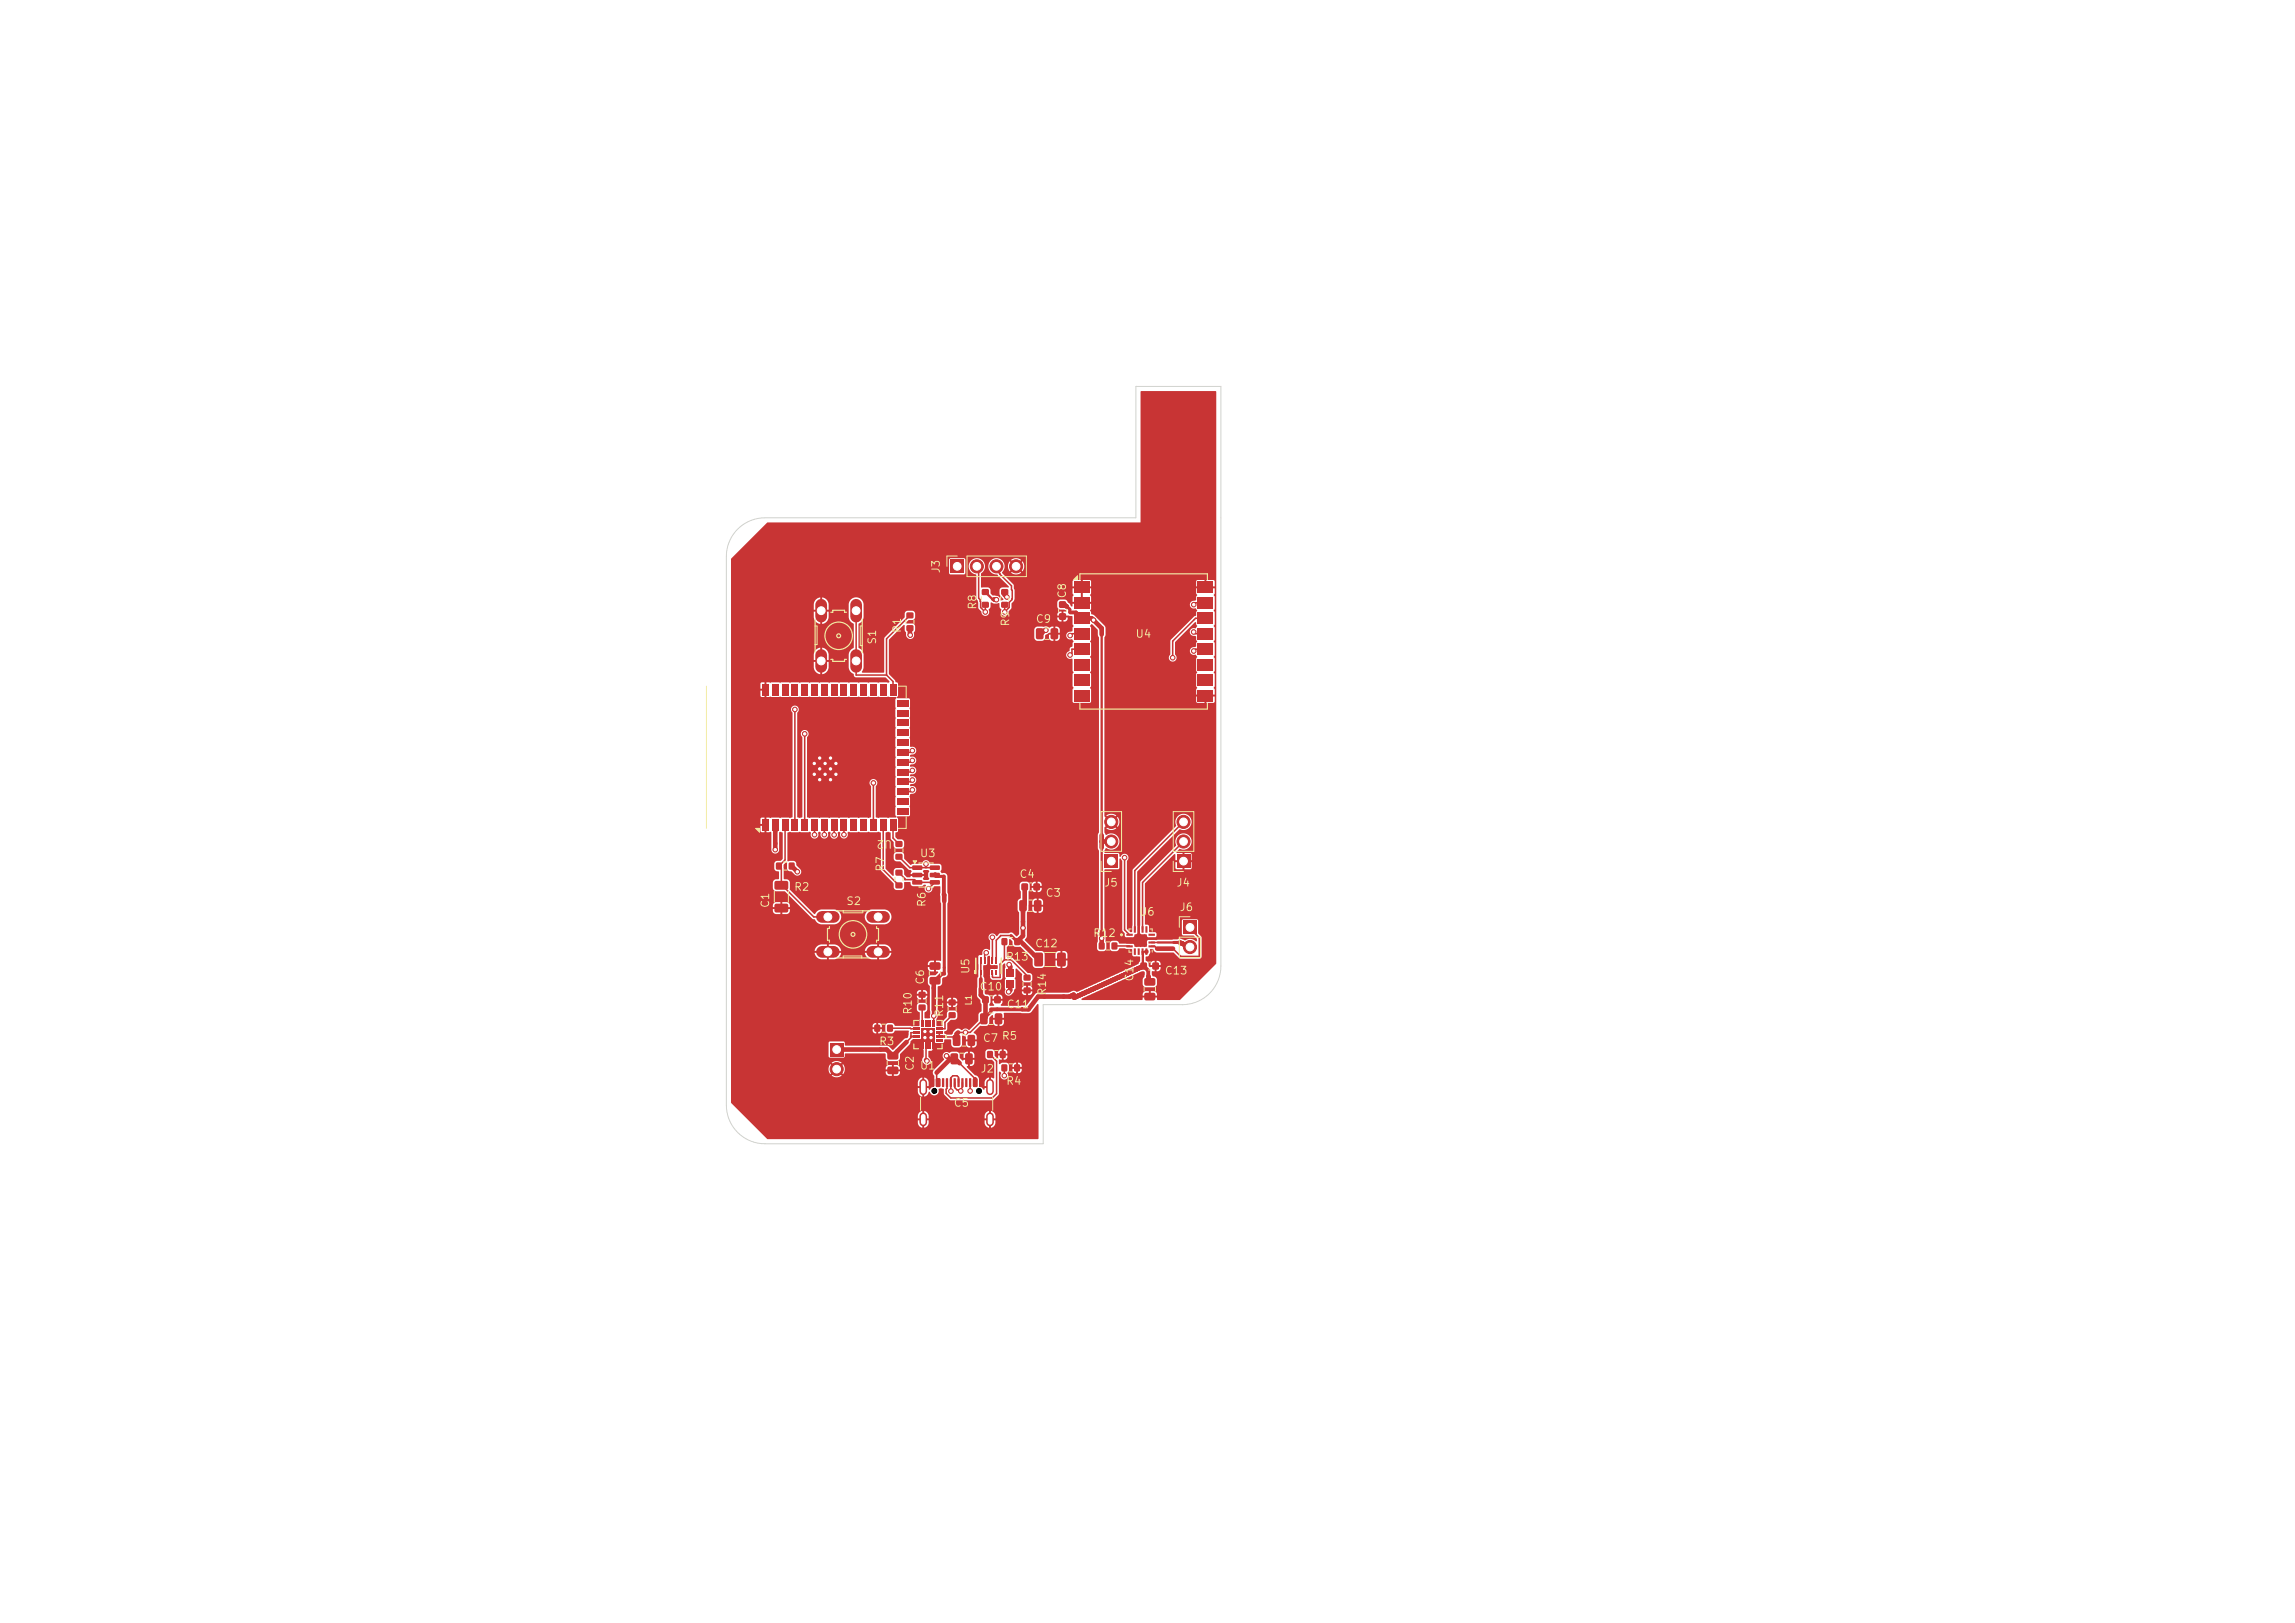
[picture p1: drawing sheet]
<svg xmlns="http://www.w3.org/2000/svg" width="297mm" height="210mm" viewBox="0 0 297 210" stroke-linecap="round" stroke-linejoin="round" font-family="sans-serif">
<defs><g id="words">
<g font-size="1" fill="#f2eda1">
<text x="121.9" y="74.3" transform="rotate(-90 121.9 74.3)">J3</text>
<text x="138.2" y="77.5" transform="rotate(-90 138.2 77.5)">C8</text>
<text x="113.6" y="83.5" transform="rotate(-90 113.6 83.5)">S1</text>
<text x="116.8" y="82" transform="rotate(-90 116.8 82)">R1</text>
<text x="126.6" y="79" transform="rotate(-90 126.6 79)">R8</text>
<text x="130.9" y="81.1" transform="rotate(-90 130.9 81.1)">R9</text>
<text x="134" y="80.8">C9</text>
<text x="146.9" y="82.8">U4</text>
<text x="114.7" y="112.9" transform="rotate(-90 114.7 112.9)">R7</text>
<text x="115.5" y="108.5" transform="rotate(-180 115.5 108.5)">U2</text>
<text x="119" y="111.2">U3</text>
<text x="131.8" y="113.8">C4</text>
<text x="99.8" y="117.6" transform="rotate(-90 99.8 117.6)">C1</text>
<text x="102.7" y="115.5">R2</text>
<text x="109.4" y="117.4">S2</text>
<text x="120" y="117.4" transform="rotate(-90 120 117.4)">R6</text>
<text x="135.2" y="116.3">C3</text>
<text x="142.8" y="115">J5</text>
<text x="147.3" y="118.7">U6</text>
<text x="152.2" y="115">J4</text>
<text x="152.6" y="118.1">J6</text>
<text x="130.1" y="124.5">R13</text>
<text x="133.9" y="122.8">C12</text>
<text x="141.4" y="121.5">R12</text>
<text x="118.2" y="131.4" transform="rotate(-90 118.2 131.4)">R10</text>
<text x="119.8" y="127.5" transform="rotate(-90 119.8 127.5)">C6</text>
<text x="122.3" y="131.7" transform="rotate(-90 122.3 131.7)">R11</text>
<text x="125.7" y="126.1" transform="rotate(-90 125.7 126.1)">U5</text>
<text x="126.7" y="128.4">C10</text>
<text x="130.2" y="130.7">C11</text>
<text x="135.6" y="128.9" transform="rotate(-90 135.6 128.9)">R14</text>
<text x="146.9" y="127.1" transform="rotate(-90 146.9 127.1)">C14</text>
<text x="150.7" y="126.3">C13</text>
<text x="113.7" y="135.5">R3</text>
<text x="127.1" y="135.1">C7</text>
<text x="129.6" y="134.8">R5</text>
<text x="118.5" y="138.7" transform="rotate(-90 118.5 138.7)">C2</text>
<text x="119" y="138.6">U1</text>
<text x="123.3" y="143.5">C5</text>
<text x="126.8" y="139">J2</text>
<text x="130.1" y="140.6">R4</text>
</g>
<text font-size=".8" fill="#f2eda1" x="125.9" y="130.2" transform="rotate(-90 125.9 130.2)">L1</text>
</g></defs>
<g fill="#c83434">
<path d="M98.6 106h.9v1.5h-.9z"/>
<path d="M99.9 106h.9v1.5h-.9z"/>
<path d="M101.1 106h.9v1.5h-.9z"/>
<path d="M102.4 106h.9v1.5h-.9z"/>
<path d="M103.7 106h.9v1.5h-.9z"/>
<path d="M105 106h.9v1.5h-.9z"/>
<path d="M106.2 106h.9v1.5h-.9z"/>
<path d="M107.5 106h.9v1.5h-.9z"/>
<path d="M108.8 106h.9v1.5h-.9z"/>
<path d="M110 106h.9v1.5h-.9z"/>
<path d="M111.3 106h.9v1.5h-.9z"/>
<path d="M112.6 106h.9v1.5h-.9z"/>
<path d="M113.8 106h.9v1.5h-.9z"/>
<path d="M115.1 106h.9v1.5h-.9z"/>
<path d="M116.1 104.5h1.5v.9h-1.5z"/>
<path d="M116.1 103.3h1.5v.9h-1.5z"/>
<path d="M116.1 102h1.5v.9h-1.5z"/>
<path d="M116.1 100.7h1.5v.9h-1.5z"/>
<path d="M116.1 99.4h1.5v.9h-1.5z"/>
<path d="M116.1 98.2h1.5v.9h-1.5z"/>
<path d="M116.1 96.9h1.5v.9h-1.5z"/>
<path d="M116.1 95.6h1.5v.9h-1.5z"/>
<path d="M116.1 94.4h1.5v.9h-1.5z"/>
<path d="M116.1 93.1h1.5v.9h-1.5z"/>
<path d="M116.1 91.8h1.5v.9h-1.5z"/>
<path d="M116.1 90.6h1.5v.9h-1.5z"/>
<path d="M115.1 88.5h.9v1.5h-.9z"/>
<path d="M113.8 88.5h.9v1.5h-.9z"/>
<path d="M112.6 88.5h.9v1.5h-.9z"/>
<path d="M111.3 88.5h.9v1.5h-.9z"/>
<path d="M110 88.5h.9v1.5h-.9z"/>
<path d="M108.8 88.5h.9v1.5h-.9z"/>
<path d="M107.5 88.5h.9v1.5h-.9z"/>
<path d="M106.2 88.5h.9v1.5h-.9z"/>
<path d="M105 88.5h.9v1.5h-.9z"/>
<path d="M103.7 88.5h.9v1.5h-.9z"/>
<path d="M102.4 88.5h.9v1.5h-.9z"/>
<path d="M101.1 88.5h.9v1.5h-.9z"/>
<path d="M99.9 88.5h.9v1.5h-.9z"/>
<path d="M98.6 88.5h.9v1.5h-.9z"/>
</g>
<g fill="#c83434" stroke="#c83434" stroke-width=".13">
<circle cx="106.1" cy="100.9" r=".3"/>
<circle cx="107.5" cy="100.9" r=".3"/>
<circle cx="105.4" cy="100.2" r=".3"/>
<circle cx="106.8" cy="100.2" r=".3"/>
<circle cx="108.2" cy="100.2" r=".3"/>
<circle cx="106.1" cy="99.5" r=".3"/>
</g>
<path d="M104.8 97.5h3.9v3.9h-3.9z" fill="#c83434"/>
<g fill="#c83434" stroke="#c83434" stroke-width=".13">
<circle cx="107.5" cy="99.5" r=".3"/>
<circle cx="105.4" cy="98.8" r=".3"/>
<circle cx="106.8" cy="98.8" r=".3"/>
<circle cx="108.2" cy="98.8" r=".3"/>
<circle cx="106.1" cy="98.1" r=".3"/>
<circle cx="107.5" cy="98.1" r=".3"/>
</g>
<g fill="#c83434">
<path d="M114.8 132.6h.7v.9h-.7z"/>
<path d="M113.2 132.6h.7v.9h-.7z"/>
<path d="M123 72.4h1.7v1.7h-1.7z"/>
</g>
<g fill="#c83434" stroke="#c83434" stroke-width=".13">
<circle cx="126.4" cy="73.3" r=".85"/>
<circle cx="129" cy="73.3" r=".85"/>
<circle cx="131.5" cy="73.3" r=".85"/>
</g>
<g fill="#c83434">
<path d="M100.3 117l.2-.1h1.4l.1 .3v.7l-.2 .2h-1.4l-.2-.3z"/>
<path d="M100.3 114.1l.2-.1h1.4l.1 .2v.8l-.2 .1h-1.4l-.2-.2z"/>
<path d="M142.2 122h.7v.8h-.7z"/>
<path d="M143.9 122h.7v.8h-.7z"/>
<path d="M132.2 114.3h.2h.6l.1 .2-.1 .7h-.2h-.6v-.2z"/>
<path d="M133.8 114.3h.1h.6l.1 .2-.1 .7h-.1h-.6l-.1-.2z"/>
<path d="M114.9 136.2l.2-.1h1l.2 .3v.6l-.3 .1h-1l-.2-.2z"/>
<path d="M114.9 138.1l.2-.1h1l.2 .3v.6l-.3 .1h-1l-.2-.2z"/>
<path d="M126.9 131.2l.7-.1 .2 .2v1l-.1 .2-.6 .1-.3-.2v-1z"/>
<path d="M128.8 131.2l.7-.1 .2 .2v1l-.1 .2-.6 .1-.3-.2v-1z"/>
<path d="M118.1 112h1.2l.1 .1v.4l-.2 .1h-1.1l-.1-.2z"/>
<path d="M118.1 113l1.2-.1 .1 .2v.3l-.2 .1h-1.1l-.1-.1z"/>
<path d="M118.1 113.9h1.2l.1 .1v.4l-.2 .1h-1.1l-.1-.2z"/>
<path d="M120.4 113.9h1.2v.1v.4l-.1 .1h-1.1l-.1-.2z"/>
<path d="M120.4 113l1.2-.1v.2v.3l-.1 .1h-1.1l-.1-.1z"/>
<path d="M120.4 112h1.2v.1v.4l-.1 .1h-1.1l-.1-.2z"/>
<path d="M125 136.4l.6-.1 .3 .1v1.1l-.2 .2h-.6l-.2-.1v-1.1z"/>
<path d="M123.1 136.4l.6-.1 .3 .1v1.1l-.2 .2h-.6l-.2-.1v-1.1z"/>
<path d="M117.3 80.9h.9v.7h-.9z"/>
<path d="M117.3 79.3h.9v.7h-.9z"/>
<path d="M129.6 77.9h.8v.7h-.8z"/>
<path d="M129.6 76.3h.8v.6h-.8z"/>
<path d="M122.8 131h.8v.7h-.8z"/>
<path d="M122.8 129.4h.8v.6h-.8z"/>
<path d="M120.3 126.5l.2-.1h1.1l.1 .3v.5l-.2 .2h-1.1l-.1-.2z"/>
<path d="M120.3 124.6l.2-.1h1.1l.1 .3v.5l-.2 .2h-1.1l-.1-.2z"/>
<path d="M130.2 126.8h1v1h-1z"/>
<path d="M130.2 125.4h1v1h-1z"/>
<path d="M143 110.6h1.7v1.7h-1.7z"/>
</g>
<g fill="#c83434" stroke="#c83434" stroke-width=".13">
<circle cx="143.8" cy="108.9" r=".85"/>
<circle cx="143.8" cy="106.3" r=".85"/>
</g>
<g fill="#c83434">
<path d="M118.9 130h.8v.7h-.8z"/>
<path d="M118.9 128.4h.8v.7h-.8z"/>
<path d="M132.5 126.2h.8v.6h-.8z"/>
<path d="M132.5 127.8h.8v.7h-.8z"/>
<path d="M131.3 121.4h.7v.9h-.7z"/>
<path d="M129.6 121.4h.7v.9h-.7z"/>
<path d="M152.3 110.6h1.7v1.7h-1.7z"/>
</g>
<g fill="#c83434" stroke="#c83434" stroke-width=".13">
<circle cx="153.2" cy="108.9" r=".85"/>
<circle cx="153.2" cy="106.3" r=".85"/>
</g>
<path d="M153.2 119.2h1.6v1.7h-1.6z" fill="#c83434"/>
<circle cx="154" cy="122.5" r=".85" fill="#c83434" stroke="#c83434" stroke-width=".13"/>
<g fill="#c83434">
<path d="M127.1 129l.2-.1 .6 .1 .1 .1-.1 .7h-.1h-.7v-.2z"/>
<path d="M128.7 129l.2-.1 .6 .1v.1v.7h-.2h-.6l-.1-.2z"/>
<path d="M147.6 124.6l.2-.1 .6 .1v.2v.6l-.2 .1-.6-.1-.1-.1z"/>
<path d="M149.2 124.6l.1-.1 .6 .1 .1 .2-.1 .6-.1 .1-.6-.1-.1-.1z"/>
<path d="M137.1 77.8h.1h.7l.1 .2-.1 .6-.1 .1-.7-.1-.1-.1z"/>
<path d="M137.1 79.4l.1-.1 .7 .1 .1 .2-.1 .6h-.1h-.7l-.1-.2z"/>
<path d="M132 116.5h.6l.3 .1v1.1l-.2 .2h-.6l-.2-.1v-1.1z"/>
<path d="M133.9 116.5h.6l.3 .1v1.1l-.2 .2h-.6l-.2-.1v-1.1z"/>
<path d="M133.9 123.3h.8l.3 .1v1.4l-.2 .2-.7 .1-.2-.2-.1-1.4z"/>
<path d="M136.9 123.3h.8l.2 .1v1.4l-.1 .2-.8 .1-.2-.2v-1.4z"/>
<path d="M118.2 133h.8v.3h-.8z"/>
<path d="M118.2 133.5h.8v.3h-.8z"/>
<path d="M118.2 134h.8v.3h-.8z"/>
<path d="M118.2 134.5h.8v.3h-.8z"/>
<path d="M119.2 134.9h.3v.9h-.3z"/>
<path d="M119.7 134.9h.3v.9h-.3z"/>
<path d="M120.2 134.9h.3v.9h-.3z"/>
<path d="M120.7 134.9h.3v.9h-.3z"/>
<path d="M121.1 134.5h.9v.3h-.9z"/>
<path d="M121.1 134h.9v.3h-.9z"/>
<path d="M121.1 133.5h.9v.3h-.9z"/>
<path d="M121.1 133h.9v.3h-.9z"/>
<path d="M120.7 132h.3v.8h-.3z"/>
<path d="M120.2 132h.3v.8h-.3z"/>
<path d="M119.7 132h.3v.8h-.3z"/>
<path d="M119.2 132h.3v.8h-.3z"/>
</g>
<g fill="#c83434" stroke="#c83434" stroke-width=".13">
<circle cx="119.7" cy="133.5" r=".3"/>
<circle cx="119.7" cy="134.3" r=".3"/>
</g>
<path d="M119.2 133h1.7v1.7h-1.7z" fill="#c83434"/>
<g fill="#c83434" stroke="#c83434" stroke-width=".13">
<circle cx="120.5" cy="133.5" r=".3"/>
<circle cx="120.5" cy="134.3" r=".3"/>
</g>
<g fill="#c83434">
<path d="M115.9 112.6h.8v.7h-.8z"/>
<path d="M115.9 114.2h.8v.7h-.8z"/>
<path d="M120.3 139.6l.4-.1 .2 .1v.9l-.1 .1-.4 .1-.1-.1z"/>
<path d="M121.1 139.6l.4-.1 .2 .1v.9l-.1 .1-.4 .1-.1-.1z"/>
<path d="M122.4 139.5l.3 .1v1l-.1 .1-.2-.1z"/>
<path d="M123.4 139.5l.3 .1v1l-.1 .1-.2-.1z"/>
<path d="M123.9 139.5l.3 .1v1l-.1 .1-.2-.1z"/>
<path d="M124.9 139.5l.3 .1v1l-.1 .1-.2-.1z"/>
<path d="M125.9 139.6l.4-.1 .2 .1v.9l-.1 .1-.4 .1-.1-.1z"/>
<path d="M126.7 139.6l.4-.1 .2 .1v.9l-.1 .1-.4 .1-.1-.1z"/>
<path d="M125.4 139.5l.3 .1v1l-.1 .1-.2-.1z"/>
<path d="M124.4 139.5l.3 .1v1l-.1 .1-.2-.1z"/>
<path d="M122.9 139.5l.3 .1v1l-.1 .1-.2-.1z"/>
<path d="M121.9 139.5l.3 .1v1l-.1 .1-.2-.1z"/>
</g>
<path d="M119.5 140.1v1.1M119.5 144.4v.8M128.1 140.1v1.1M128.1 144.4v.8" fill="none" stroke="#c83434" stroke-width="1"/>
<g fill="#c83434">
<path d="M148.1 126.6h.2h1.1l.1 .2v.6l-.2 .2-1.1-.1-.1-.2z"/>
<path d="M148.1 128.5h.2h1.1l.1 .2v.6l-.2 .2-1.1-.1-.1-.2z"/>
<path d="M145.8 120.8h.8v.3h-.8z"/>
<path d="M145.8 121.3h.8v.3h-.8z"/>
<path d="M145.8 121.8h.8v.3h-.8z"/>
<path d="M145.8 122.3h.8v.3h-.8z"/>
<path d="M146.7 122.7h.3v.9l-.3-.1z"/>
<path d="M147.2 122.7h.3v.9l-.3-.1z"/>
<path d="M147.7 122.7h.3v.9l-.3-.1z"/>
<path d="M148.2 122.7h.3v.9l-.3-.1z"/>
<path d="M148.6 122.3h.8l.1 .3h-.9z"/>
<path d="M148.6 121.8h.8l.1 .3h-.9z"/>
<path d="M148.6 121.3h.8l.1 .3h-.9z"/>
<path d="M148.6 120.8h.8l.1 .3h-.9z"/>
<path d="M148.2 119.9h.3v.8h-.3z"/>
<path d="M147.7 119.9h.3v.8h-.3z"/>
<path d="M147.2 119.9h.3v.8h-.3z"/>
<path d="M146.7 119.9h.3v.8h-.3z"/>
<path d="M147.1 121.2h1.1v1.1h-1.1z"/>
<path d="M131.3 137.8h.7v.8h-.7z"/>
<path d="M129.6 137.8h.7v.8h-.7z"/>
</g>
<path d="M106.3 78.3v1.5M110.8 78.3v1.5M106.3 84.8v1.5M110.8 84.8v1.5" fill="none" stroke="#c83434" stroke-width="1.5"/>
<g fill="#c83434">
<path d="M102.1 111.6h.7v.9h-.7z"/>
<path d="M100.5 111.6h.6v.9h-.6z"/>
<path d="M125.3 134l.6-.1 .3 .1v1.1l-.2 .2h-.6l-.2-.1v-1.1z"/>
<path d="M123.4 134l.6-.1 .3 .1v1.1l-.2 .2h-.6l-.2-.1v-1.1z"/>
<path d="M115.9 110.5h.8v.7h-.8z"/>
<path d="M115.9 108.9h.8v.6h-.8z"/>
<path d="M139 75.3h2v1.5h-2z"/>
<path d="M139 77.3h2v1.5h-2z"/>
<path d="M139 79.3h2v1.5h-2z"/>
<path d="M139 81.3h2v1.5h-2z"/>
<path d="M139 83.3h2v1.5h-2z"/>
<path d="M139 85.3h2v1.5h-2z"/>
<path d="M139 87.3h2v1.5h-2z"/>
<path d="M139 89.3h2v1.5h-2z"/>
<path d="M155 89.3h2v1.5h-2z"/>
<path d="M155 87.3h2v1.5h-2z"/>
<path d="M155 85.3h2v1.5h-2z"/>
<path d="M155 83.3h2v1.5h-2z"/>
<path d="M155 81.3h2v1.5h-2z"/>
<path d="M155 79.3h2v1.5h-2z"/>
<path d="M155 77.3h2v1.5h-2z"/>
<path d="M155 75.3h2v1.5h-2z"/>
<path d="M134.1 81.3h.7l.2 .1 .1 1.1-.2 .2h-.6l-.2-.1-.1-1.1z"/>
<path d="M136 81.3h.7l.2 .1 .1 1.1-.2 .2h-.6l-.2-.1-.1-1.1z"/>
<path d="M126.8 125.6h.3v.6h-.3z"/>
<path d="M127.3 125.6h.3v.6h-.3z"/>
<path d="M127.8 125.6h.3v.6h-.3z"/>
<path d="M128.3 125.6h.3v.6h-.3z"/>
<path d="M128.8 125.6h.3v.6h-.3z"/>
<path d="M128.8 123.8h.3v.9h-.3z"/>
<path d="M128.3 123.8h.3v.9h-.3z"/>
<path d="M127.8 123.8h.3v1.3h-.3z"/>
<path d="M127.3 123.8h.3v.9h-.3z"/>
<path d="M126.8 123.8h.3v.9h-.3z"/>
<path d="M127.1 77.9h.8v.7h-.8z"/>
<path d="M127.1 76.3h.8v.6h-.8z"/>
<path d="M127.8 136h.7v.9h-.7z"/>
<path d="M129.4 136h.7v.9h-.7z"/>
</g>
<path d="M106.4 118.6h1.5M112.9 118.6h1.5M106.4 123.2h1.5M112.9 123.2h1.5" fill="none" stroke="#c83434" stroke-width="1.5"/>
<path d="M107.4 135h1.7v1.7h-1.7z" fill="#c83434"/>
<g fill="#c83434" stroke="#c83434" stroke-width=".13">
<circle cx="108.3" cy="138.3" r=".85"/>
<circle cx="132.4" cy="120.1" r=".3"/>
<circle cx="130.3" cy="77.3" r=".3"/>
<circle cx="141.5" cy="80.2" r=".3"/>
<circle cx="103.2" cy="112.8" r=".3"/>
<circle cx="100.3" cy="109.9" r=".3"/>
<circle cx="128.9" cy="77.6" r=".3"/>
<circle cx="142.6" cy="121.4" r=".3"/>
<circle cx="135.4" cy="81.6" r=".3"/>
<circle cx="117.8" cy="82.2" r=".3"/>
<circle cx="127.5" cy="79.2" r=".3"/>
<circle cx="102.9" cy="91.8" r=".3"/>
<circle cx="130" cy="79.2" r=".3"/>
<circle cx="104.1" cy="95" r=".3"/>
<circle cx="105.4" cy="108" r=".3"/>
<circle cx="106.7" cy="108" r=".3"/>
<circle cx="107.9" cy="108" r=".3"/>
<circle cx="145.5" cy="111" r=".3"/>
<circle cx="109.2" cy="108" r=".3"/>
<circle cx="138.5" cy="84.8" r=".3"/>
<circle cx="113" cy="101.3" r=".3"/>
<circle cx="138.5" cy="82.2" r=".3"/>
<circle cx="118.1" cy="102.2" r=".3"/>
<circle cx="154.5" cy="78.2" r=".3"/>
<circle cx="118.1" cy="100.9" r=".3"/>
<circle cx="118.1" cy="99.7" r=".3"/>
<circle cx="151.8" cy="85.1" r=".3"/>
<circle cx="118.1" cy="98.4" r=".3"/>
<circle cx="154.5" cy="84.2" r=".3"/>
<circle cx="118.1" cy="97.1" r=".3"/>
<circle cx="154.5" cy="81.8" r=".3"/>
<circle cx="124.9" cy="133.6" r=".3"/>
<circle cx="120" cy="137.3" r=".3"/>
<circle cx="119.8" cy="111.8" r=".3"/>
<circle cx="124.3" cy="141.2" r=".3"/>
<circle cx="123.1" cy="141.2" r=".3"/>
<circle cx="120.2" cy="115" r=".3"/>
<circle cx="122.5" cy="136.6" r=".3"/>
<circle cx="120.8" cy="131.5" r=".3"/>
<circle cx="130.5" cy="128.3" r=".3"/>
<circle cx="127.6" cy="123.3" r=".3"/>
<circle cx="130.6" cy="124.8" r=".3"/>
<circle cx="128.4" cy="121.3" r=".3"/>
<circle cx="125.5" cy="141.2" r=".3"/>
<circle cx="130" cy="139.2" r=".3"/>
</g>
<path d="M127.5 76.6l1 1M142.6 82.1v26M142.6 109.7v10.9M117.9 134.1h.7M121.6 134.1h.6M147.9 123.3v1.8M149.8 122h2.1" fill="none" stroke="#c83434" stroke-width=".3"/>
<g fill="none" stroke="#c83434" stroke-width=".6">
<path d="M127.5 76.6h.1M128.6 77.6h.3M130 76.6v.4l.3 .3M137.5 78.2l.5 .3M117.8 81.3v.9M135.3 81.6h-.2l-.4 .4h-.2M140 80h1.3l1.3 1.3v.8M100.3 106.7v3.2M102.5 112.1l.7 .7M121 113.2l.2 .1M122.1 115.8l.1 .8M132.6 114.8v2.2l-.2 .2v3.9l-.8 .7"/>
<path d="M142.6 108.1v1.6M142.6 108.9h1.2M117.3 134.8l-1.8 1.8-.8-.8h-6.4M119.8 137.2l.2 .1M121 126.9l-.2 .2v3.6M122.5 136.6l.4 .5M122.9 137.1l.7-.1 .6 .6M122.9 137.1l-1.7 1.7M124 133.6l-.2 .2v.8l-.2-.2v-.2M126.9 128v.8l.6 .6v2.2M127.5 131.6l-.2 .2M127.5 131.6h.1"/>
<path d="M130.6 124.9l.1 .2v.8M130.7 127.3v.8l-.2 .2M131.9 121.6l2.5 2.6M142.6 120.6v1.8M148 125l-9 4.1-.1-.4-.4 .3h-4.2l-1.2 1.6h-.8M148.4 123.1l-.1 .1M148.6 126.4l.2 .7M149.7 122.8h2.1M152.7 122l1.3 .6M154 120l.1 .3M154 122.5v.1"/>
</g>
<g fill="none" stroke="#c83434" stroke-width=".2">
<path d="M110.8 79v8.3h3.9M117.8 79.6l-3.1 3.1v4.6M126.4 73.3l.2 .5v3.6l.2 .2 .1 1 .6 .6M127.5 78.3v.9M127.5 79.2h.1M129 73.3l.4 1 1.5 1.5 .1 1.7-.4 .5v.6l-.6 .6v-.9M156 78h-1.3l-.2 .2M102.9 91.8v14.9M104.1 95v11.7M114.7 87.3l.9 .9v1M118.1 98.4h.1M118.1 98.4l-.3 .2h-1"/>
<path d="M118.1 97.1h.1M118.1 97.1l-.3 .3h-1M118.1 99.7l-.3 .2h-1M140 84h-1.3v.5l-.2 .3M140 82h-1.3l-.2 .2M154.5 81.8l.2 .2h1.3M154.5 81.8h.1M156 84h-1.3l-.2 .2M156 80h-1.3l-2.9 3v2.1M101.6 106.7v4.6l-.8 .8 .3 .3v2.2h.1l4.1 4h1.8M105.4 106.7v1.3M106.7 106.7v1.3"/>
<path d="M107.9 106.7v1.3M109.2 106.7v1.3M113 101.3v5.4M113 101.3h.1M114.3 106.7v5.8l2 2.1M115.6 106.7v1.7l.7 .8M116.3 110.9l1.4 1.4h3.3M116.3 112.9l.8 .8v.1h1.3l.3 .4h2.3l-.8 .8M118.1 102.2l-.3 .2h-1M118.1 100.9l-.3 .3h-1M119.8 111.8v.5M145.5 111v9.3l.7 .7"/>
<path d="M153.2 106.3l-6.3 6.4v7.6M153.2 108.9l-5.3 5.3v6.1M115.2 133l3.4 .1M118.6 133.6h-.7v.7l-.6 .5M119.3 130.4v2M119.8 135.3v1.9M120.8 131.5v.9M121.2 138.8v1.1l.2 .2M121.6 133.6v.5M122.2 134.1l1.4 .1M123.2 131.4l-.9 .9v.8h-.7M124.2 137.6l2 2"/>
<path d="M124.9 133.6h.1M126.9 124.2v2.5M127.3 131.8l-1.7 1.8h-1.6M127.6 123.3l-.2 .2v.7M128.1 136.4l.9 .9v4.2l-.6 .6h-5.4l-.6-.6 .1-1.4M128.4 121.3v2.9M130 138.2v1M130 124.2l-.6 .6v1.7h-.9l-.1-.1v-.5M130 124.2h.9l2 2.1v.2M130 121.8v2.4M130.8 121.1h-1.3l-.6 .6v2.5M144.2 122.4l2 .1"/>
<path d="M147.8 123.2l.1 .1M147.8 123.2h.5M147.9 123.1l-.1 .1M149 122.5h.1M149 122.5h.4l.3 .3M149 122h.1M149 122h.8M154.1 120.3l1.1 1.1v2.4h-2.4l-1-1M123.5 140.1v.6l.4 .3h.3M124 140.1v-.7l-.2-.2h-.5l-.3 .3 .1 1.7M124.2 141l.1 .2M124.5 140.1v.6l-.3 .3"/>
<path d="M125.5 140.1v1.1"/>
</g>
<path d="M138.5 79.3h.8l.7 .7M121.2 113.3l.1 .1M122.1 113.4v2.4M120.8 130.7v.8M122.2 126h-.3l-1.1 1.1M126.2 139.6v.5M126.9 126.7v1.3M128.2 130.6h4.1M148 125l.6 .6v.8" fill="none" stroke="#c83434" stroke-width=".5"/>
<path d="M128.5 77.6h.1M138 78.5l.5 .4v.4M121.3 113.4h.8M122.2 116.6v9.4M128.2 130.6v.3l-.7 .7M130.6 124.8v.1M130.8 121.1l.8 .7M151.9 122h.8" fill="none" stroke="#c83434" stroke-width=".4"/>
<path d="M94.6 72.3l4.7-4.7h48.3v-17h9.8v74.1l-4.7 4.7h-2.9l-.1-.1v-.2h-1.8v.2l-.1 .1h-7.8v-.1l.1-.1 1.1-.6h6.7v.2h.8v-.6h.2v.6h.8v-.3l-.4-.3-1.1 .1-.2 .1-.1 .2h-6.7l6.6-2.9h.2l.1 .1v.6l-.2 .3v.7l.2 .3h1.4l.2-.3v-.7a.5 .5 0 0 0-.5-.4l-.1-.2v-.4h.3v-.6h.3v.6h.2l.2-.2 .1-.4-1.4 .1-.1-.2v-.3h.2v.2h.5v-.6h.3v.6h.5v-.2a.74 .74 0 0 0-1.2-.2l-.1 .2h-.2l-.1-.2-.3-.2v-.5a.37 .37 0 0 0 .4-.3l.2-.3-.1-.4h.4l.2 .4 .3 .1h2.2l.9 .8h2.4l.2-.2 .1-2.6-.4-.5-.1-1.7-.1-.2-1.8 .1-.2 .1 .1 1.8 .1 .2h1.4l.4 .4v.3h-.1a1.2 1.2 0 0 0-1.5-.1l-.5-.3-1.1 .2h-3.1l-.2 .2v.5a.22 .22 0 0 1-.2 .2h-1.1a.31 .31 0 0 1-.4-.3l-1.8-.1-.4-.4h-.6l-.3 .3v.8l.2 .2 .2 .1h.5l.4-.4 1.6 .1 .1 .9 .9 .1v.5l-.2 .4-7.8 3.6-.2 .1-.3-.2-.7 .2-4.1 .1-.3 .1-1.1 1.5h-3.2l-.1-.1 .2-.3v-.2h-1.3l.2 .6h-.6l.2-.5v-.5h.2v.1h.6v-.5h.2v.5h.5a.53 .53 0 0 0-.7-.5l-.4 .1-.2 .3h-.2a.47 .47 0 0 0-.6-.4l-.2-.2v-1.9l-.2-.3v-1.3l.5-.2 .1-1 .2-.1h.1l.1 1.1 .8 .1 .1 .1v.4h-.8l-.2 .1v.9l.3 .4h1.1l.2-.1v-1.8l.2-.2h.2l-.1 1.7 .2 .2-.2 .2v1l.1 .2a.54 .54 0 0 0 .2 .8 .54 .54 0 0 0 .8-.3l.1-.2h1l.2 .4 .4 .1v-.5h.2v.5l.3-.1 .2-.1 .1-.3h-2.4v-.2l.2-.2 1.4 .1v-.4h.2v.4h.6v-.2a.87 .87 0 0 0-1.2-.2l-.2 .3h-.8v-1.1l-.1-.2 .1-.2v-1l.2-.1 .7 .7v.8l.2 .3 .9-.1 .2-.2v-.5a.49 .49 0 0 0-.6-.4l-2-1.9-.7-.2v-1.2l.3-.4v-.7h.1l.3 .3v.4l.2 .2 .9 .1 1.5 1.6v.8l.3 .3h1.1l.2-.3v-.6h1.4v.7l.4 .3h.2v-1h.3v1l.4-.1 .2-.2v-.7h-2.9v-.8h1.4v.5h.6v-.9h.3v.9h.6v-.6l-.2-.3h-.9l-.3 .1-.1 .3h-1.4a.45 .45 0 0 0-.4-.4l-.8-.1-1.4-1.4 .3-.4v-3.1l.2-.3v-.5h.5v.6l.4 .2h.2v-.8h.2v.8h.4l.2-.3v-.5h-1.9v-.6h.5v.4h.6v-.8h.2v.8h.6v-.5a.77 .77 0 0 0-1-.3l-.3 .1-.1 .3h-.5v-1.3l.2-.4h.2l.2 .4h.3v-.5h.3v.5h.1l.3-.1 .1-.4h-1.3v.1h-.2v-.5h.2v.1h.5v-.5h.3v.5h.5a.53 .53 0 0 0-.8-.5l-.3 .1-.2 .3h-.2l-.1-.2-.3-.2h-.6l-.3 .3v.6l.1 .4v.8l-.3 .2-.1 .3v1.1l.2 .3v2.8l-.4 .3-.4-.5h-.3l-.3 .1h-1.1l-.3 .3h-.2a.52 .52 0 0 0-.8-.2 .52 .52 0 0 0 0 .8v1.1l-.1 .1a.58 .58 0 0 0-.7 0 .58 .58 0 0 0-.2 .6l-.4 .1-.1 .2v2.5l-.1 .3-.1 2.1a.98 .98 0 0 0 .5 .8v.2l.1 .3v.8l-.3 .2-.1 .3v.8l-1.2 1.2a.68 .68 0 0 0-1 0 .5 .5 0 0 0-.7-.1l-.5 .7h-.7l-.3-.2a.37 .37 0 0 1 .3-.4l.1-.9 .5-.4 .5-.1 .2-.1 .1-.2-.1-.7-.3-.1h-.8l-.1 .2-.1 .6-.5 .6-.1 .6h-.7v-1a.53 .53 0 0 0 .1-.6v-1.4h1.2l.1 .3 .3 .2h.2v-.5h.2v.5l.4-.1 .2-.3v-.1h-2.6v-.3h1.2v.1h.6v-.5h.2v.5h.6l-.1-.3a1.16 1.16 0 0 0-1.2 0l-.1 .2h-1.2l.1-1.9a.63 .63 0 0 0 .5-.4v-.6l.2-.1a.47 .47 0 0 0 .5-.2 .47 .47 0 0 0 0-.5v-8.9l.1-.2v-1l-.1-.2v-2.3a.83 .83 0 0 0-.8-.3 .31 .31 0 0 1 0-.4v-.5l-.2-.2h-1.2a.54 .54 0 0 0-.6-.5 .54 .54 0 0 0-.5 .5h-1.1l-.4 .1-.8-.8v-.6l-.2-.2h-.9l-.2 .2v.8l.2 .1 .6 .1 1.1 1 .3 .1 .1 .1-.2 .4h1.8l-.2-.3 .1-.2h.6l.2 .1-.2 .3v.4l.2 .3-.2 .2h-.6l-.1-.2 .2-.4h-1.8v.2h-.5l-.3-.4-.1-.6-.3-.2-.8 .1-.1 .2v.6l-.1 .1-1-.9v-4.7l.3-.1 .4 .2v.8l.4 .4v.5l.1 .2 .8 .1 .3-.2 .1-.2-.1-.6-.2-.2h-.6l-.2-.3v-.6h.2l.1-.2v-1.5l-.1-.3 .1-.1h1.4l.2-.1-.1-2.4 .1-.3 .1-.1a.54 .54 0 0 0 .6-.3 .54 .54 0 0 0-.2-.7h-.5v-.1l.1-.1a.54 .54 0 0 0 .6-.4 .54 .54 0 0 0-.2-.6h-.5v-.2v-.1a.53 .53 0 0 0 .8-.5 .53 .53 0 0 0-.8-.5v-.2l.2-.1a.52 .52 0 0 0 .5-.6 .52 .52 0 0 0-.7-.4v-.2a.53 .53 0 0 0 .7-.5 .53 .53 0 0 0-.5-.6l-.2 .1v-.1l-.1-1.2 .1-4.9-.2-.1-1.5-.1v-.1l.1-.2v-1.6l-.3-.1-.1-.3-.8-.8v-4.4l2-1.9h.1v.7l.1 .2a.65 .65 0 0 0 .2 .7 .65 .65 0 0 0 .7 .1 .7 .7 0 0 0 .2-.7l.1-.4h15.4l.1 1.1 .2 .3h.9l.2-.2 .1-.5 .5-.1v.6l.2 .2h.3v-.8h.3v.8h.2l.3-.2 .1-.6h-1.9l.5-.2h.5v-.8h.3v.8h.6v-.4a.76 .76 0 0 0-1.1-.4l-.3 .1a.93 .93 0 0 0-.8-.1h-.8l-.2 .1-.2 .3h-15.4v-.5l-.1-.2-1-.1v-.1l.3-.4h.6l.2-.2h18.4l.2 .3 .4 .1v-.5h.2v.5h.2l.3-.1 .1-.4h-1.4v.1h-18.4v-.6l-.1-.3-.9-.1-.3 .3v.6l-2.7 2.6v4.5h-2.8l-.1-.1 .3-.5v-1.7l-.3-.6-.4-.3v-3l.4-.4 .2-.3 .1-1.9a.97 .97 0 0 0-1-.9 .97 .97 0 0 0-1 .9l.1 1.9 .1 .3 .5 .4v3l-.5 .3-.1 .4-.1 1.9a1.32 1.32 0 0 0 .7 .9l.1 .2 .2 .1h3.8l.5 .6-.2 .2-15.7-.1v1.9l15.7-.1 1.1 .1v.1l-.1 .2v14.9l.1 .3v.1l-2.3 .1-.4-.2v-4a.51 .51 0 0 0 0-.8 .51 .51 0 0 0-.7 .1 .51 .51 0 0 0 .1 .8v3.9v.1l-.3 .1h-7.6l-.3-.1-.1-10.4a.52 .52 0 0 0 .1-.8 .52 .52 0 0 0-.8 0 .52 .52 0 0 0 .1 .8v10.3l-.3 .2-.3-.2v-13.4a.52 .52 0 0 0 .1-.8 .52 .52 0 0 0-.8 0 .52 .52 0 0 0 .1 .8v13.4l-.4 .2-3-.1v1.9l.5-.1 .1 .1v2.2a.5 .5 0 0 0 .5 .5 .5 .5 0 0 0 .5-.5v-2.2l.2-.1 .3 .2v3.3l-.2 .3h-.6l-.3 .3 .1 .9 .5 .2v.9l-.1 .1h-.4l-.2 .2v1.1l.3 .2h1.2l3.5 3.6 .3 .1 .5 .5 .4 .1h1.7a.97 .97 0 0 0 .9-1.1h3v.2a.97 .97 0 0 0 .9 .9h1.9a.97 .97 0 0 0 .7-1.1 .97 .97 0 0 0-.9-.8h-1.9l-.5 .3-.2 .5h-3l-.3-.5-.2-.2-.4-.1h-1.9l-.3 .2-.3 .4h-.1l-3.2-3.2v-1.1l-.2-.2h-.5l-.1-.1v-1.8l.3-.3 .2 .1-.1 .7a.51 .51 0 0 0 .6 .4l.5 .4a.5 .5 0 0 0 .6 0 .5 .5 0 0 0 .1-.7l-.5-.5-.1-.3-.1-.2-.2-.1-.7 .1-.1-.1v-3.6l.3-.2h2.6l.1 .1a.52 .52 0 0 0 .5 .8 .52 .52 0 0 0 .5-.7 .18 .18 0 0 1 .2-.2 .18 .18 0 0 1 .1 .2 .51 .51 0 0 0 .5 .7 .51 .51 0 0 0 .4-.7l.1-.1a.17 .17 0 0 1 .2-.1 .17 .17 0 0 1 .1 .2 .51 .51 0 0 0 .5 .7 .51 .51 0 0 0 .4-.7 .18 .18 0 0 1 .2-.2 .18 .18 0 0 1 .2 .2 .51 .51 0 0 0 .4 .7 .51 .51 0 0 0 .5-.7l.2-.2h3.8l.3 .1v4.9l1.6 1.7 .1 .6 .1 .2 .2 .1 .8-.1 .2-.2v-.7l.1-.1h.7l.1 .4 .2 .2h1.2l.3-.2h.2a.53 .53 0 0 0 .2 1 .53 .53 0 0 0 .7-.6l.2-.2h.7l.1 .1-.1 1 .2 1.1v7.3l-.1 .1h-.6v1.4h.3v.2l-.4 .3h-.7l-.2 .4v.6l.2 .4 .1 4.1-.3 .1-.5-.1 .1-.7 .3-.3-.1-.8-.2-.1h-.7l-.3 .1v.2v.6l.3 .3-.1 1.8-3-.1-.4-.3h-.8l-.1 .2v.8v.2l.3 .1h.6l.3-.4h1.7l.1 .1-.1 .8-.5 .2-1.4 1.5-.8-.6h-5.4l-.1-.1v-.3l-.2-.1h-1.7l-.2 .1v1.8l.2 .2 1.8-.1 .2-.5h5.1l.1 .1 .1 .7 .3 .2h1.1l.3-.2h2.9a.58 .58 0 0 0 .5 .7 .58 .58 0 0 0 .7-.4l-.1-.3-.3-.4v-.6l.6-.3v-.9l-.2-.2h-.8l-.2 .1v1.9l-.2 .4h-2.9l.1-.7 1.2-1.3 .1-.4 .3-.2 1.1-.1 .1-1.4h1.6v1.8l.2 .1h1l.2-.4h.7l.1 .1v.6l.2 .3h1l.2-.3v-.5h.5v.6l.2 .2h.4v-.8h.2v.8h.2l.4-.2v-.6h-1.9v-.7l.5 .1v.4h1.4v-.6l-.4-.2v-.1l.9-.9 .7 .1 .3-.2 .1-.2v-.4h.5l.1 .5 .3 .3h.2v-.8h.2v.8l.5-.2 .1-.2v-.4h-1.9l.1-.4 .3-.2h.1v.3h1.4v-.6h.1h3.2l.3-.1 .8-1.1 .1 .1v17.4h-35.1l-3-3h22.5v.3h.4v.3h-.4a.76 .76 0 0 0 .6 .9v-.4h.2v.4l.3-.1 .2-.2 .1-.6h-.4v-.3h.4v-.3h7.2v.3h.4v.3h-.4a.76 .76 0 0 0 .6 .9v-.4h.2v.4l.5-.2 .1-.3v-.4h-.4v-.3h.4a.76 .76 0 0 0-.6-.9v.4h-.2v-.4h-.1l-.3 .2-.2 .4h-7.2l-.2-.4-.4-.2v.4h-.2v-.4h-.1l-.4 .2-.1 .4h-22.5l-1.7-1.7v-2.7h24.2v.5h.4v.3h-.4a.96 .96 0 0 0 .2 1l.4 .1v-.4h.2v.4a.92 .92 0 0 0 .7-.6h.1a.59 .59 0 0 0 .7 .4 .59 .59 0 0 0 .4-.8l.3-.1 .3 .1 .1 .8 .8 .7h5.4l.8-.8 .1-2.9h.1l.2 .2a.51 .51 0 0 0 .1 .7 .51 .51 0 0 0 .7-.1 .51 .51 0 0 0 0-.7l.2-.2v-.3h.4l.1 .4 .2 .1 .2 .1v-.6h.2v.6l.4-.1 .1-.2v-.3h-1.6v-.4h.4v.2h.5v-.6h.2v.6h.5v-.2a.68 .68 0 0 0-1.1-.2l-.1 .2h-.4l-.2-.3-.2-.1h-.6l-.3 .2v-.6h.3v-.5h.3v.5l.4-.1 .1-.4h-1.2v.3h-.1l-.4-.3v-.5h.5v.2h.4v-.5h.3v.5h.5v-.2a.68 .68 0 0 0-1.2-.2v.2h-.5l-.1-.2-.2-.1h-.5h-.2l-.2 .2 .1 1 .2 .1h.6l.3 .4v2l-.5-.1v.4h-.2v-.4h-.1l-.3 .3-.2 .2v.6h.4v.3h-.4v.2h-.1l-.3-.3-.3-.1v-1a.64 .64 0 0 0-.6-.5l-1-1.1 .2-.1v-.8h.2v.8h.4l.1-.2 .1-.6h-1.4l-.1 .1-.4-.4v-.3h.5v.4h.6v-.8h.2v.8h.6v-.5a.77 .77 0 0 0-1-.3l-.3 .1-.1 .3h-.5l-.1-.3-.3-.1h-.6l-.4 .1a.52 .52 0 0 0-.7 .1 .52 .52 0 0 0 .1 .8l-1.5 1.5a.61 .61 0 0 0 .2 .6v1.3l-.3 .2-.3 .3-.1-.2h-.4v-.3h.4v-.5l-.2-.3-.4-.3v.4h-.2v-.4h-.1l-.4 .3-.1 .3h-24.2v-1.8h12.6l.1 .4 .1 .4 .4-.4 .2 .2-.4 .4 .6 .2h.4l.3-.2-.4-.4 .2-.2 .4 .4 .2-.4h5.3l.1 .4 .3 .2h.4v-.6h.3v.6h.5l.3-.4v-.2h-7.2v-.4h5.3v.2h.8v-.6h.3v.6h.8v-.2l-.2-.3-.2-.1h-1.1l-.3 .1-.1 .3h-5.3l-.2-.5-.4 .4-.2-.2 .4-.4-.5-.2h-.4l-.4 .2 .4 .4-.2 .2-.4-.4-.2 .5h-12.6v-5h18.3l.1 .4 .3 .1h.1v-.5h.3v.5l.3-.1 .1-.2v-.2h-19.5v-.5h18.3v.2h.5v-.5h.3v.5h.4a.51 .51 0 0 0-.2-.5 .51 .51 0 0 0-.5 0h-.3l-.2 .3h-18.3v-3.9h24.1v.4l.3 .1h.2v-.5h.3v.5l.3-.1 .2-.4h-25.4v-.3h24.1v.1h.5v-.5h.3v.5h.5v-.2a.87 .87 0 0 0-1.2-.2l-.1 .3h-24.1v-3.4h25.5v.4l.2 .2h.6v-.6h-26.3v-.4h25.5v.2h.8v-.6h-.6l-.2 .4h-25.5v-1.7h12v.3h-1.2l.1 .3 .3 .3 .5 .2h.7v-.4h.3v.4a1.37 1.37 0 0 0 1.3-.3l.3-.5h-1.3v-.3h5.5v.3h-1.2l.1 .3 .3 .3a1.46 1.46 0 0 0 1.2 .2v-.4h.3v.4h.9l.4-.3 .3-.5h-1.3v-.3h1.3l-.1-.3-.3-.3a1.46 1.46 0 0 0-1.2-.2v.5h-.3v-.5h-.7l-.4 .1-.3 .3-.2 .4h-3l-.1-.3-.3-.3a1.46 1.46 0 0 0-1.2-.2v.5h-.3v-.5h-.7l-.4 .1-.3 .3-.2 .4h-10.8v-5.4h5.4l.1 .4 .3 .3h.6v-.7h.2v.7l.8-.1 .2-.3v-.3h-7.6v-.5h5.4v.3h1v-.7h.2v.7h1v-.4l-.4-.3h-1.4l-.3 .2-.1 .2h-5.4v-10.2h3.8v.7l.1 .1h.4v-.8h-4.3v-.9h3.8v.6h.5v-.8h-.4l-.1 .2h-3.8v-16.6h3.8v.7l.1 .1h.4v-.8h-4.3v-.9h3.8v.6h.5v-.8h-.4l-.1 .2h-3.8v-3.8h10.7v.7h.5v.2h-.5a1.37 1.37 0 0 0 .4 1.4l.4 .2v-1.2h.3v1.2l.3-.1 .3-.2a1.46 1.46 0 0 0 .2-1.3h-.4v-.2h.4v-.7l-.1-.4-.2-.3-.5-.2v1.2h-.3v-1.2l-.3 .1-.3 .2-.2 .6h-10.7v-6.5h10.7v.7h.5v.2h-.5a1.37 1.37 0 0 0 .4 1.4l.4 .2v-1.2h.3v1.2l.3-.1 .3-.2a1.46 1.46 0 0 0 .2-1.3h-.4v-.2h.4v-.7l-.1-.4-.2-.3-.5-.2v1.2h-.3v-1.2l-.3 .1-.3 .2-.2 .6h-10.7v-5.8h28.2v1.7l.2 .2h1.8l.1-.2v-.9h.5a1.22 1.22 0 0 0 .9 1.2v3l.2 .3 .1 1 .4 .5a.51 .51 0 0 0 .7 .5 .51 .51 0 0 0 .2-.8l.3-.3v-.6l.1-.1a.98 .98 0 0 0 1 .1l.1 .6 .2 .2a.53 .53 0 0 0 .1 .7 .53 .53 0 0 0 .7 0h6.4v.2h.6v-.6l-.4 .1-.2 .3h-6.4l.1-.1a.75 .75 0 0 1 .4-.7v-.6l.1-.1h5.8v.6l.2 .2 1 .2-.1 .1h-.3v.6l.6-.1 .6 .2v1a.27 .27 0 0 1 0 .4l-.1 .5a.54 .54 0 0 0-.7 .4 .54 .54 0 0 0 .4 .6 .32 .32 0 0 1 .4 .1 .32 .32 0 0 1 0 .4v.5l-.3 .1-.1 .4a.53 .53 0 0 0-.4 .7 .53 .53 0 0 0 .7 .3l.1 1.6a.22 .22 0 0 1 .1 .2 .22 .22 0 0 1-.1 .2v1.6a.22 .22 0 0 1 .1 .2 .22 .22 0 0 1-.1 .2l.1 1.7 2.1 .1 .2-.2v-1.6a.22 .22 0 0 1-.1-.2 .22 .22 0 0 1 .1-.2v-1.6a.22 .22 0 0 1-.1-.2 .22 .22 0 0 1 .1-.2v-1.6a.22 .22 0 0 1-.1-.2 .22 .22 0 0 1 .1-.2v-1.6a.22 .22 0 0 1-.1-.2 .22 .22 0 0 1 .1-.2v-1.6a.23 .23 0 0 1-.1-.2 .23 .23 0 0 1 .1-.2h.2l.6 .7 .1 .7 .1 .3v25.2l-.1 .3v1.8l.1 .3v10.1l-.1 .3-.1 2.3 .2 .3h.6l.2-.1 .2-.3-.1-2.2-.2-.3v-7.6l.1-.1 1.8-.1 .1-1.3 .3 .3 .1 9 .2 .3 .1 .4 .1 .2h1l.1-.4 .4-.2v-.8h.3v.8l.2 .2h.4a.38 .38 0 0 1 .4 .3l1 .1 .2-.2v-.3l-.2-.2h-.8v-.8l-.1-.1-.4-.1v-5.3l3.8-3.8 .1 .1v.7h.6v.3h-.6l.1 .8 .8 .1v-.6h.3v.6l.9-.1v-.8h-.6v-.3h.6v-.8l-.2-.1h-.7v.5h-.3v-.5l-.8-.1 .5-.5a1.06 1.06 0 0 0 1.5-.8 1.06 1.06 0 0 0-1.2-1.2 1.06 1.06 0 0 0-.8 1.6l-4.6 4.7v5.6l-.1 .2h-.3v-7.1l5.5-5.5a1.06 1.06 0 0 0 1.5-.8 1.06 1.06 0 0 0-1.2-1.2 1.06 1.06 0 0 0-.8 1.6l-5.6 5.6v7.2l-.1 .8-.1 .1h-.2l-.4-.5v-8.7a.54 .54 0 0 0 0-.9 .54 .54 0 0 0-.8 .4l-.3-.5h-1.7l-.1-.4 .2-.2 .1-.1a1.06 1.06 0 0 0 1.4-.1 1.06 1.06 0 0 0 0-1.5 1.06 1.06 0 0 0-1.4-.1l-.3-.3v-.7l.5-.4 .2 .2-.4 .4 .5 .2 .6-.1 .2-.1-.4-.4 .1-.2 .4 .4 .2-.3 .1-.5-.3-.5-.4 .4-.1-.2 .4-.4-.4-.2h-.4l-.5 .2 .4 .4-.2 .2-.5-.5v-15.5h11.9v.7l.2 .2h.9v-.9h.2v.9l1-.1 .1-.1v-.7h-14.3v-5.1h8.4v.2a.52 .52 0 0 0 .7 .3 .52 .52 0 0 0 .1-.8v-1.6l2.6-2.6h.1v.3a.32 .32 0 0 1-.1 .5 .51 .51 0 0 0-.7 .4 .51 .51 0 0 0 .5 .6l.3 .1v.4l.1 .2-.2 .7a.53 .53 0 0 0-.7 .4 .53 .53 0 0 0 .6 .6h.1l.1 .1a.22 .22 0 0 1 .1 .2 .22 .22 0 0 1-.1 .2v1.6a.22 .22 0 0 1 .1 .2 .22 .22 0 0 1-.1 .2v1.6a.22 .22 0 0 1 .1 .2 .22 .22 0 0 1-.1 .2v.7h2.4v-.7a.22 .22 0 0 1-.1-.2 .22 .22 0 0 1 .1-.2v-1.6a.22 .22 0 0 1-.1-.2 .22 .22 0 0 1 .1-.2v-1.6a.22 .22 0 0 1-.1-.2 .22 .22 0 0 1 .1-.2v-1.6a.22 .22 0 0 1-.1-.2 .22 .22 0 0 1 .1-.2v-1.6a.22 .22 0 0 1-.1-.2 .22 .22 0 0 1 .1-.2v-1.6a.22 .22 0 0 1-.1-.2 .22 .22 0 0 1 .1-.2v-1.6a.22 .22 0 0 1-.1-.2 .22 .22 0 0 1 .1-.2v-.7h-2.4v.7a.22 .22 0 0 1 .1 .2 .22 .22 0 0 1-.1 .2l-.1 .5a.54 .54 0 0 0-.7 .4 .54 .54 0 0 0 .4 .6 .32 .32 0 0 1 .4 .1 .32 .32 0 0 1 0 .4v.5l-.3 .1-3 3v1.9l-.2 .3h-8.4v-2.5l.2-.3-.1-1.1-1.4-1.5-.4-.1v-.3a.26 .26 0 0 1 0-.4v-.7h-2.4v.3l-.1 .1-.6-.8-.3-.1h-.7l-.2 .1-.1 .3h-5.8l.3-.5v-1.1l-.1-.3h7.6v.7a.27 .27 0 0 1 0 .4v.7h1.1v-1.8h.2v1.8h1.1v-.7a.22 .22 0 0 1-.1-.2 .22 .22 0 0 1 .1-.2v-.7h-10v-.4l-.4-.5h8v.7h1.1v-.9h.2v.9h1.1v-.7h13.6v.7h1.1v-.9h.2v.9h1.1v-.7l-.2-.2h-2l-.2 .2h-13.6l-.2-.2h-2l-.2 .2h-8l-1.1-1.1 .3-.5v-.4h.4l.1 .4 .2 .3 .4-.4 .1 .2-.4 .4 .4 .2h.4l.5-.2-.4-.4 .2-.2 .4 .4 .2-.5v-.4l-.2-.4-.4 .4-.2-.2 .4-.3-.3-.2-.4-.1-.6 .3 .4 .3-.1 .2-.4-.4-.3 .6h-.4a1.06 1.06 0 0 0-1.2-.9 1.06 1.06 0 0 0-.9 1.2 1.06 1.06 0 0 0 1.2 .9l1.5 1.5-.1 .1h-.9l-.2 .2v.7l.5 .6-.1 .1-.3 .1a.82 .82 0 0 0-1.1-.7l-.2-.2v-.5l-.2-.2-1-.1v-1.8a1.06 1.06 0 0 0 0-1.8 1.06 1.06 0 0 0-1.6 .8h-.5v-.8l-.2-.2h-1.7l-.2 .2h-28.2z" fill="#c83434"/>
<path d="M91.4 88.8v18.4M116.3 88.8h1v1.5M97.8 107.2h.5v.5zM117.3 105.7v1.5h-1" fill="none" stroke="#f2eda1" stroke-width=".13"/>
<path d="M97.8 107.2h.5v.5z" fill="#f2eda1"/>
<g fill="none" stroke="#f2eda1" stroke-width=".13">
<path d="M123.9 71.9h-1.4v1.4M125.1 71.9h7.7v2.7h-7.7zM100.2 115.3v1.4M102 115.3v1.4M118.2 111.4h.4l-.2 .3zM118.9 111.7h1.9M118.9 114.7h1.9M133.2 114.2h.3M133.2 115.3h.3M114.1 132.5h.5M114.1 133.6h.5M114.8 137.3v.5"/>
<path d="M116.3 137.3v.5M128 131.1h.5M128 132.6h.5M143.2 121.9h.4M143.2 122.9h.4"/>
</g>
<path d="M118.2 111.4h.4l-.2 .3z" fill="#f2eda1"/>
<g fill="none" stroke="#f2eda1" stroke-width=".13">
<path d="M129.5 77.2v.5M130.5 77.2v.5M137 78.9v.2M138 78.9v.2M117.2 80.2v.5M118.3 80.2v.5M133.1 116.5h.5M133.1 117.9h.5M142.5 105h2.6v5.2h-2.6zM142.5 111.4v1.4h1.3M151.8 111.4v1.4h1.4M151.8 105h2.7v5.2h-2.7z"/>
<path d="M154 118.6h-1.4v1.4M118.8 129.3v.5M119.9 129.3v.5M120.3 125.7v.5M121.7 125.7v.5M122.7 130.3v.5M123.7 130.3v.5M124.2 136.3h.5M128.2 128.9h.2M130.6 121.3h.4M130.6 122.4h.4M132.4 127.1v.5"/>
<path d="M133.4 127.1v.5M135.2 123.2h1.4M135.2 125.1h1.4M148.6 124.5h.3M148.6 125.5h.3M152.6 121.3h2.8v2.6h-2.8z"/>
</g>
<path d="M118.3 135.1v.6h.6M118.9 132h-.6v.6M121.3 132h.6v.6M121.9 135.1v.6h-.6" fill="none" stroke="#f2eda1" stroke-width=".15"/>
<path d="M122.2 133.9h.3v.4h-.3z" fill="#f2eda1"/>
<g fill="none" stroke="#f2eda1" stroke-width=".13">
<path d="M138.9 75l.6-.5v.5zM105.5 81h.2v2.4h-.2M111.6 81h-.3v2.5h.3M101.4 111.5h.5M101.4 112.6h.5M115.8 109.8v.5M115.8 113.5v.5M116.9 109.8v.5M116.9 113.5v.5M124.5 133.9h.5M124.5 135.4h.5M130.6 137.7h.4"/>
<path d="M130.6 138.7h.4M146.1 122.9v.3h.3M146.4 120.2h-.3v.3M148.1 127.7v.6M148.8 120.2h.3v.3M149.1 122.9v.3M149.5 127.7v.6M119.1 142v1.7M128.5 142v1.7"/>
</g>
<circle cx="145.1" cy="121" r=".1" fill="none" stroke="#f2eda1" stroke-width=".2"/>
<g fill="none" stroke="#f2eda1" stroke-width=".15">
<path d="M107.5 79.2h.3v-.2h1.5v.2h.3M139.7 75v-.7h16.5v.7M105.5 80.1v4.3M107.5 85.3h.3v.3h1.5v-.3h.3M111.6 80.1v4.3M139.7 91v.8h16.5v-.8"/>
<circle cx="108.5" cy="82.3" r="1.78"/>
<circle cx="108.5" cy="82.3" r=".25"/>
</g>
<path d="M138.9 75l.6-.5v.5z" fill="#f2eda1"/>
<path d="M135.2 81.3h.6M135.2 82.7h.6" fill="none" stroke="#f2eda1" stroke-width=".13"/>
<path d="M126.3 124v2M129.6 124v2" fill="none" stroke="#f2eda1" stroke-width=".2"/>
<path d="M126 125.6h.3v.4h-.3z" fill="#f2eda1"/>
<path d="M127 77.2v.5M109.1 117.9v.2h2.6v-.2M109.1 124v-.3h2.4v.3M128.7 135.9h.5M128.7 137h.5" fill="none" stroke="#f2eda1" stroke-width=".13"/>
<g fill="none" stroke="#f2eda1" stroke-width=".15">
<path d="M107.3 119.9v.2h-.2v1.6h.2v.2M108.2 117.9h4.3M113.4 119.9v.2h.3v1.6h-.3v.2M108.2 124h4.3"/>
<circle cx="110.4" cy="120.9" r="1.78"/>
<circle cx="110.4" cy="120.9" r=".25"/>
</g>
<path d="M95.5 68.5a5 5 0 0 1 3.5-1.5h48v-17h11v75a5 5 0 0 1-5 5h-18v18h-36a5 5 0 0 1-5-5v-71a5 5 0 0 1 1.5-3.5z" fill="none" stroke="#d0d2cd" stroke-width=".13"/>
<g fill="#fff" stroke="#fff" stroke-width=".13">
<circle cx="132.4" cy="120.1" r=".15"/>
<circle cx="130.3" cy="77.2" r=".15"/>
<circle cx="141.5" cy="80.2" r=".15"/>
<circle cx="103.2" cy="112.8" r=".15"/>
<circle cx="100.3" cy="109.9" r=".15"/>
<circle cx="129" cy="77.6" r=".15"/>
<circle cx="142.6" cy="121.4" r=".15"/>
<circle cx="135.3" cy="81.5" r=".15"/>
<circle cx="117.8" cy="82.2" r=".15"/>
<circle cx="127.5" cy="79.2" r=".15"/>
<circle cx="102.9" cy="91.8" r=".15"/>
<circle cx="130" cy="79.2" r=".15"/>
<circle cx="104.1" cy="95" r=".15"/>
<circle cx="105.4" cy="108" r=".15"/>
<circle cx="106.7" cy="108" r=".15"/>
<circle cx="107.9" cy="108" r=".15"/>
<circle cx="145.5" cy="111" r=".15"/>
<circle cx="109.2" cy="108" r=".15"/>
<circle cx="138.5" cy="84.8" r=".15"/>
<circle cx="113" cy="101.3" r=".15"/>
<circle cx="138.5" cy="82.2" r=".15"/>
<circle cx="118.1" cy="102.2" r=".15"/>
<circle cx="154.5" cy="78.2" r=".15"/>
<circle cx="118.1" cy="100.9" r=".15"/>
<circle cx="118.1" cy="99.7" r=".15"/>
<circle cx="151.8" cy="85.1" r=".15"/>
<circle cx="118.1" cy="98.4" r=".15"/>
<circle cx="154.5" cy="84.2" r=".15"/>
<circle cx="118.1" cy="97.1" r=".15"/>
<circle cx="154.5" cy="81.8" r=".15"/>
<circle cx="124.9" cy="133.6" r=".15"/>
<circle cx="120" cy="137.3" r=".15"/>
<circle cx="119.8" cy="111.8" r=".15"/>
<circle cx="124.3" cy="141.2" r=".15"/>
<circle cx="123.1" cy="141.2" r=".15"/>
<circle cx="120.2" cy="115" r=".15"/>
<circle cx="122.5" cy="136.6" r=".15"/>
<circle cx="120.8" cy="131.5" r=".15"/>
<circle cx="130.5" cy="128.3" r=".15"/>
<circle cx="127.6" cy="123.3" r=".15"/>
<circle cx="130.6" cy="124.8" r=".15"/>
<circle cx="128.4" cy="121.3" r=".15"/>
<circle cx="125.5" cy="141.2" r=".15"/>
<circle cx="130" cy="139.2" r=".15"/>
<circle cx="106.1" cy="100.9" r=".15"/>
<circle cx="107.5" cy="100.9" r=".15"/>
<circle cx="105.4" cy="100.2" r=".15"/>
<circle cx="106.8" cy="100.2" r=".15"/>
<circle cx="108.2" cy="100.2" r=".15"/>
<circle cx="106.1" cy="99.5" r=".15"/>
<circle cx="107.5" cy="99.5" r=".15"/>
<circle cx="105.4" cy="98.8" r=".15"/>
<circle cx="106.8" cy="98.8" r=".15"/>
<circle cx="108.2" cy="98.8" r=".15"/>
<circle cx="106.1" cy="98.1" r=".15"/>
<circle cx="107.5" cy="98.1" r=".15"/>
<circle cx="123.9" cy="73.3" r=".5"/>
<circle cx="126.4" cy="73.3" r=".5"/>
<circle cx="129" cy="73.3" r=".5"/>
<circle cx="131.5" cy="73.3" r=".5"/>
<circle cx="143.8" cy="111.4" r=".5"/>
<circle cx="143.8" cy="108.9" r=".5"/>
<circle cx="143.8" cy="106.3" r=".5"/>
<circle cx="153.2" cy="111.4" r=".5"/>
<circle cx="153.2" cy="108.9" r=".5"/>
<circle cx="153.2" cy="106.3" r=".5"/>
<circle cx="154" cy="120" r=".5"/>
<circle cx="154" cy="122.5" r=".5"/>
<circle cx="119.7" cy="133.5" r=".15"/>
<circle cx="119.7" cy="134.3" r=".15"/>
<circle cx="120.5" cy="133.5" r=".15"/>
<circle cx="120.5" cy="134.3" r=".15"/>
<circle cx="110.8" cy="79" r=".51"/>
<circle cx="110.8" cy="85.5" r=".51"/>
<circle cx="106.3" cy="79" r=".51"/>
<circle cx="106.3" cy="85.5" r=".51"/>
<circle cx="107.1" cy="118.6" r=".51"/>
<circle cx="113.6" cy="118.6" r=".51"/>
<circle cx="107.1" cy="123.2" r=".51"/>
<circle cx="113.6" cy="123.2" r=".51"/>
<circle cx="108.3" cy="135.8" r=".5"/>
<circle cx="108.3" cy="138.3" r=".5"/>
</g>
<g fill="#000" stroke="#000" stroke-width=".13">
<circle cx="120.9" cy="141.2" r=".32"/>
<circle cx="126.7" cy="141.2" r=".33"/>
</g>
<path d="M119.5 140.1v1.1M119.5 144.4v.8M128.1 140.1v1.1M128.1 144.4v.8" fill="none" stroke="#fff" stroke-width=".6"/>
<use href="#words"/>
</svg>
